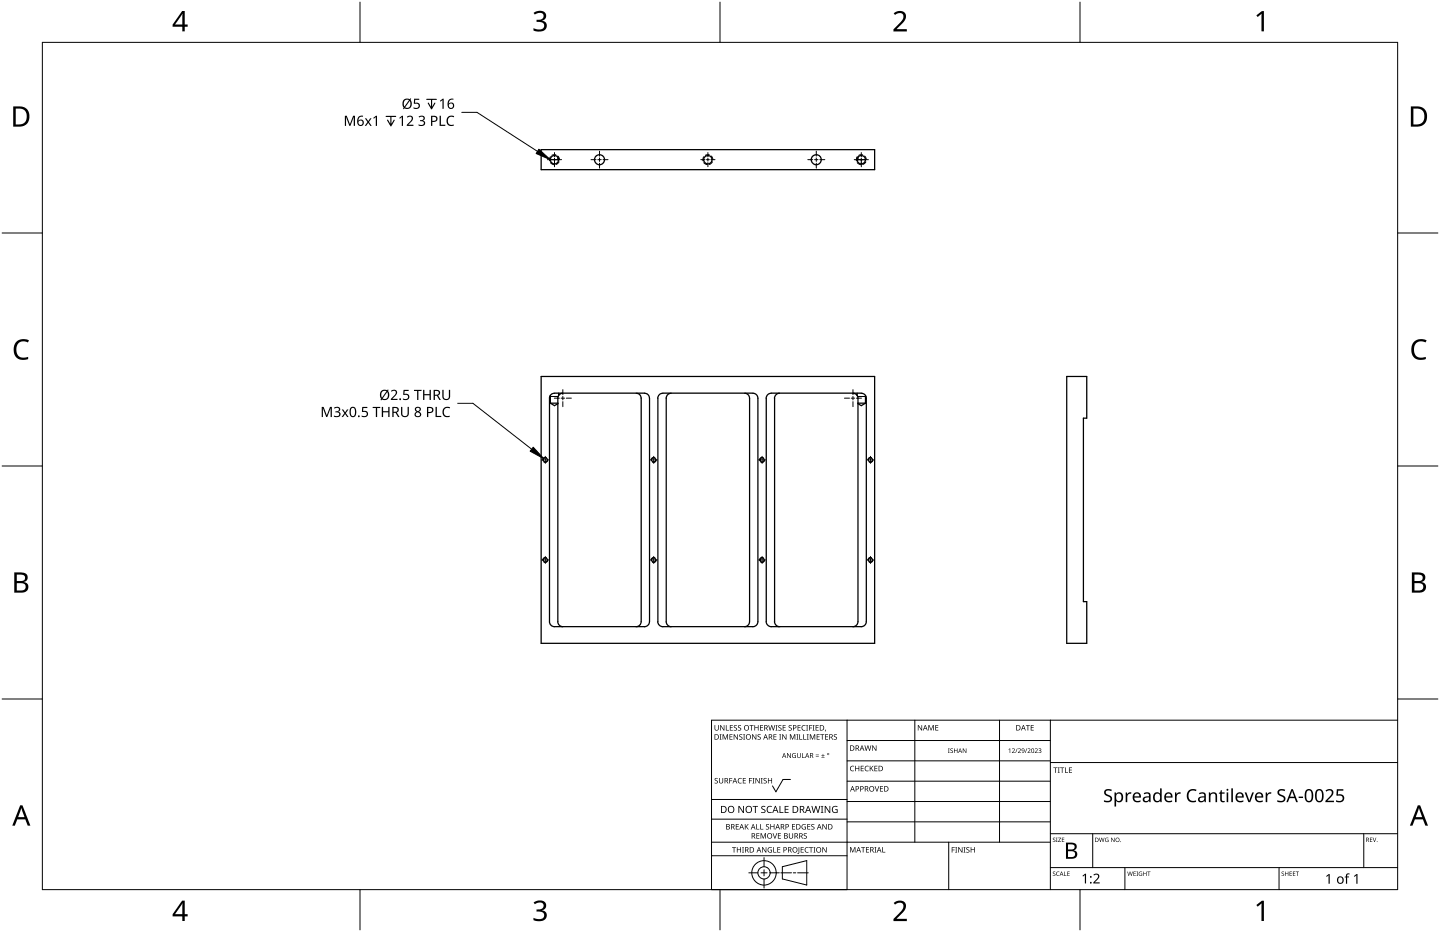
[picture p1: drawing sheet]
<svg xmlns="http://www.w3.org/2000/svg" width="432mm" height="279mm" viewBox="0 0 432 279" stroke-linecap="round" stroke-linejoin="round" font-family="sans-serif">
<g fill="none" stroke="#000" stroke-width=".38">
<path d="M162.3 44.9h100v6h-100zM167.3 47.1v.8M167.5 47.9h-2.5M257 47.9h2.5M257.3 47.1v.8M162.3 112.9h100v80h-100zM165 118.5v2.4M166.2 117.9a1.43 1.43 0 0 0-1.4 1.5v67a1.5 1.5 0 0 0 1.5 1.5h27a1.53 1.53 0 0 0 1.5-1.5l-.1-67a1.4 1.4 0 0 0-1.4-1.5M167.5 118.5l-.2 .9v67a1.5 1.5 0 0 0 1.4 1.5M167.5 117.9v.6M168.7 117.9l-.6 .1-.6 .5M190.8 117.9a1.41 1.41 0 0 1 1.4 1.5"/>
<path d="M192.3 119.4v67M193.3 117.9h-27M197.3 119.4v67M198.8 117.9a1.49 1.49 0 0 0-1.6 1.5M201.3 117.9a1.44 1.44 0 0 0-1.5 1.5v67a1.51 1.51 0 0 0 1.5 1.5M223.3 117.9a1.42 1.42 0 0 1 1.4 1.5l.1 67a1.52 1.52 0 0 1-1.5 1.5M225.8 117.9a1.41 1.41 0 0 1 1.4 1.5M225.8 117.9h-27M227.3 119.4v67M231.3 117.9a1.44 1.44 0 0 0-1.5 1.5l-.1 67a1.56 1.56 0 0 0 1.6 1.5h27a1.48 1.48 0 0 0 1.5-1.5v-67a1.47 1.47 0 0 0-1.6-1.5M233.8 117.9a1.48 1.48 0 0 0-1.6 1.5l.1 67a1.49 1.49 0 0 0 1.5 1.5M255.7 117.9l1.1 .4 .5 1.1v67a1.52 1.52 0 0 1-1.6 1.5"/>
<path d="M257 117.9v.6M258.3 117.9h-27M259.5 118.5v2.4M319.9 112.9h6v12.5h-1v55h1v12.5h-6zM165 120.9l1.3 .7 1-.6M165 120.9h2.3M257.3 120.9h2.2M259.5 120.9l-1.2 .7-1-.6M192.2 186.4a1.45 1.45 0 0 1-1.4 1.5M197.2 186.4a1.58 1.58 0 0 0 1.6 1.5M227.2 186.4a1.47 1.47 0 0 1-1.4 1.5h-27"/>
<circle cx="166.3" cy="47.9" r="1.25"/>
<circle cx="179.8" cy="47.9" r="1.5"/>
<circle cx="212.3" cy="47.9" r="1.26"/>
<circle cx="244.8" cy="47.9" r="1.51"/>
<circle cx="258.3" cy="47.9" r="1.25"/>
<circle cx="163.5" cy="137.9" r=".64"/>
<circle cx="196" cy="137.9" r=".64"/>
<circle cx="228.5" cy="137.9" r=".63"/>
<circle cx="261" cy="137.9" r=".63"/>
<circle cx="163.5" cy="167.9" r=".64"/>
<circle cx="196" cy="167.9" r=".64"/>
<circle cx="228.5" cy="167.9" r=".63"/>
<circle cx="261" cy="167.9" r=".63"/>
</g>
<path d="M166.3 47.9v1.2M258.3 47.9v1.2" fill="none" stroke="#000" stroke-width=".3"/>
<g fill="none" stroke="#000" stroke-width=".3">
<path d="M165.1 47l-.3 1.2M165.1 48.8l1 .6M166.7 46.4l-1.2 .2M167.3 46.8l.5 1.1M167.6 48.5l-.9 .8M211 47l-.2 1.2M211 48.8l1.1 .6M212.7 46.4l-1.2 .2M213.3 46.8l.4 1.1M213.6 48.5l-.9 .8M257 47l-.2 1.2M257 48.8l1.1 .6"/>
<path d="M258.7 46.4l-1.2 .2M259.2 46.8l.4 .5 .2 .6M259.6 48.5l-.9 .8M163.9 137.2h-.7l-.4 .7M164.3 137.9l-.5 .7-.7-.1M196.4 137.2h-.7l-.5 .7M196.8 137.9l-.5 .7-.7-.1M228.9 137.2h-.7l-.4 .7M229.2 137.9l-.4 .7-.7-.1M261.4 137.2h-.7l-.4 .7M261.7 137.9l-.4 .7-.7-.1M163.9 167.2l-.4-.1a.72 .72 0 0 0-.7 .8"/>
<path d="M164.3 167.9l-.5 .7-.7-.1M196.4 167.2h-.7l-.5 .7M196.8 167.9l-.5 .7-.7-.1M228.9 167.2l-.4-.1a.75 .75 0 0 0-.7 .8M229.2 167.9l-.4 .7-.7-.1M261.4 167.2h-.7l-.4 .7M261.7 167.9a.75 .75 0 0 1-1.1 .6"/>
</g>
<path d="M164.9 118.9h2.5M167.4 118.9h.1M257.2 118.9h2.5M257.2 118.9h.1" fill="none" stroke="#000" stroke-width=".3"/>
<path d="M12.7 12.7h406.4v254h-406.4z" fill="none" stroke="#000" stroke-width=".3"/>
<path d="M107.9 .6v12.1M215.9 .6v12.1M323.8 .6v12.1M.6 69.9h12.1M419.1 69.9h12.1M.6 139.7h12.1M419.1 139.7h12.1M.6 209.6h12.1M419.1 209.6h12.1M107.9 266.7v12.1M215.9 266.7v12.1M323.8 266.7v12.1" fill="none" stroke="#000" stroke-width=".3"/>
<g fill="#000">
<path d="M160 3.9a2.36 2.36 0 0 1 3.7 .5 1.49 1.49 0 0 1-1.2 1.8 1.62 1.62 0 0 1 1.5 1.8 1.62 1.62 0 0 1-1.8 1.4l-2.2-.3v-.7a2.16 2.16 0 0 0 3.2-.5 1.23 1.23 0 0 0-1.7-1.3h-.6v-.7a1.55 1.55 0 0 0 2.1-1.1 1.51 1.51 0 0 0-2.6-.4zM268 4a2.07 2.07 0 0 1 2.1-.8 2.07 2.07 0 0 1 1.6 1.7 4 4 0 0 1-1.6 2.6l-1.2 1.2h3v.7h-4v-.6l1.6-1.6a2.6 2.6 0 0 0 1.2-2.9 1.64 1.64 0 0 0-2.3 .2zM376.7 4.6l1.7-1.3h.6v6.1h-.7v-5.3l-1.2 1zM4.9 102.5a3.4 3.4 0 0 1 3.8-.5l-.3 .7a2.3 2.3 0 0 0-2.7 .1 2.3 2.3 0 0 0-.8 2.5 2.15 2.15 0 0 0 3.2 1.8l.4-.1v.7a3 3 0 0 1-3.5-.4 3 3 0 0 1-.8-3.4zM424 102.5a3.4 3.4 0 0 1 3.8-.5l-.3 .7-1.6-.4a2.55 2.55 0 0 0-1.9 2.4 2.55 2.55 0 0 0 1.6 2.5l2-.2v.7a3 3 0 0 1-3.5-.4 3 3 0 0 1-.8-3.4zM160 270.6a2.36 2.36 0 0 1 3.7 .5 1.49 1.49 0 0 1-1.2 1.8 1.62 1.62 0 0 1 1.5 1.8 1.62 1.62 0 0 1-1.8 1.4l-2.2-.3v-.7a2.16 2.16 0 0 0 3.2-.5 1.23 1.23 0 0 0-1.7-1.3h-.6v-.7a1.55 1.55 0 0 0 2.1-1.1 1.51 1.51 0 0 0-2.6-.4zM268 270.7a2.07 2.07 0 0 1 2.1-.8 2.07 2.07 0 0 1 1.6 1.7 4 4 0 0 1-1.6 2.6l-1.2 1.2h3v.7h-4v-.6l1.6-1.6a2.6 2.6 0 0 0 1.2-2.9 1.64 1.64 0 0 0-2.3 .2zM376.7 271.3l1.7-1.3h.6v6.1h-.7v-5.3l-1.2 1z"/>
<path d="M54.6 3.3h.8v4.1h.9v.6h-.9v1.4h-.7v-1.4h-2.9v-.6zM54.7 4.1l-2.2 3.3h2.2z"/>
<path d="M4 31.9h1.8a3 3 0 0 1 3 3.1 3 3 0 0 1-3.1 3h-1.7zM4.7 32.6v4.7h.9a2.43 2.43 0 0 0 2.4-1.9 2.43 2.43 0 0 0-1.5-2.8z"/>
<path d="M423.1 31.9h1.8a3 3 0 0 1 3 3.1 3 3 0 0 1-3.1 3h-1.7zM423.8 32.6v4.7h.9a2.43 2.43 0 0 0 2.4-1.9 2.43 2.43 0 0 0-1.5-2.8z"/>
<path d="M4.3 171.6h1.7a1.71 1.71 0 0 1 2.3 1.8 1.39 1.39 0 0 1-1.1 1.1 1.64 1.64 0 0 1 1.3 2 1.64 1.64 0 0 1-2.1 1.2h-2.1zM5 174.8v2.2h1.3a1.15 1.15 0 0 0 1.4-1.1 1.15 1.15 0 0 0-1.5-1.1zM5 172.3v1.9h1.2a1.04 1.04 0 0 0 1.3-1.1 1.04 1.04 0 0 0-1.5-.8z"/>
<path d="M423.4 171.6h1.7a1.71 1.71 0 0 1 2.3 1.8 1.39 1.39 0 0 1-1.1 1.1 1.64 1.64 0 0 1 1.3 2 1.64 1.64 0 0 1-2.1 1.2h-2.1zM424.1 174.8v2.2h1.3a1.15 1.15 0 0 0 1.4-1.1 1.15 1.15 0 0 0-1.5-1.1zM424.1 172.3v1.9h1.2a1.04 1.04 0 0 0 1.3-1.1 1.04 1.04 0 0 0-1.5-.8z"/>
<path d="M6 241.4h.7l2.4 6.1h-.8l-.7-1.9h-2.4l-.7 1.9h-.8zM6.4 242.2l-1 2.8h2z"/>
<path d="M425.1 241.4h.7l2.4 6.1h-.8l-.7-1.9h-2.4l-.7 1.9h-.8zM425.5 242.2l-1 2.8h2z"/>
<path d="M54.6 270h.8v4.1h.9v.6h-.9v1.4h-.7v-1.4h-2.9v-.6zM54.7 270.8l-2.2 3.3h2.2z"/>
</g>
<g fill="none" stroke="#000" stroke-width=".3">
<path d="M254 215.9v50.8h-40.6v-50.8h205.7M274.3 215.9v36.6M299.7 215.9v36.6M315 215.9v50.8M213.4 239.7h40.6M237 233.7h-2.2l-2.1 3.7-1.1-1.8M254 222h61M254 228.1h61M254 234.2h61M315 228.6h104.1M213.4 256.5h40.6M213.4 252.5h101.6"/>
<path d="M213.4 245.6h40.6M229.1 257.1v2.7M234.6 259.8l7.3-1.8v7.3l-7.3-1.8zM254 240.3h61M254 246.4h61M284.5 252.5v14.2M315 249.9h104.1M327.7 249.9v10.2M408.9 249.9v10.2M224.5 261.7h2.8M228.2 261.7h1.8M229.1 260.7v1.9"/>
<path d="M229.1 263.5v2.7M230.9 261.7h2.8M234.1 261.7h3.2M237.9 261.7h.7M239.2 261.7h3.2M315 260.1h104.1M337.3 260.1v6.6M383.5 260.1v6.6"/>
<circle cx="229.1" cy="261.7" r="3.7"/>
<circle cx="229.1" cy="261.7" r="1.83"/>
</g>
<g fill="#000">
<path d="M214.3 217.4h.2v1a.42 .42 0 0 0 .4 .5 .42 .42 0 0 0 .4-.5v-1h.2v1a.62 .62 0 0 1-.6 .6 .62 .62 0 0 1-.6-.6zM215.9 217.4h.3l.8 1.3v-1.3h.2v1.6h-.2l-.9-1.3v1.3h-.2zM217.7 217.4h.2v1.4h.7v.2h-.9zM218.9 217.4h.9v.2h-.7v.5h.6v.1h-.6v.6h.7v.2h-.9zM220.1 217.5l.6-.1 .3 .1-.1 .1a.38 .38 0 0 0-.5-.1 .38 .38 0 0 0-.1 .5 .38 .38 0 0 0 .4 .2 .51 .51 0 0 1 .1 .8 .51 .51 0 0 1-.8-.2h.1a.41 .41 0 0 0 .6 .1 .41 .41 0 0 0 .1-.6 .41 .41 0 0 0-.5-.1zM221.4 217.5l.5-.1 .3 .1v.1a.38 .38 0 0 0-.5-.1 .38 .38 0 0 0-.2 .5 .38 .38 0 0 0 .5 .2 .51 .51 0 0 1 .1 .8 .51 .51 0 0 1-.8-.2h.1a.41 .41 0 0 0 .5 .1 .41 .41 0 0 0 .1-.6 .41 .41 0 0 0-.5-.1zM224.8 217.4h1.2v.2h-.5v1.4h-.2v-1.4h-.5zM226.2 217.4h.2v.7h.9v-.7h.2v1.6h-.2v-.7h-.9v.7h-.2zM227.9 217.4h.9v.2h-.7v.5h.7v.1h-.7v.6h.7v.2h-.9zM230.4 217.4h.2l.3 1.4 .4-1.4h.2l.4 1.4 .3-1.4h.2l-.4 1.6h-.2l-.4-1.4-.4 1.4h-.2zM232.6 217.4h.5l-.2 .2v1.2l.2 .2h-.5l.1-.2v-1.2zM233.4 217.5l.6-.1 .3 .1v.1a.38 .38 0 0 0-.5-.1 .38 .38 0 0 0-.2 .5 .38 .38 0 0 0 .5 .2 .51 .51 0 0 1 .1 .8 .51 .51 0 0 1-.9-.2h.2a.41 .41 0 0 0 .5 .1 .41 .41 0 0 0 .1-.6 .41 .41 0 0 0-.5-.1z"/>
<path d="M234.7 217.4h.9v.2h-.7v.5h.7v.1h-.7v.6h.7v.2h-.9zM236.5 217.5l.6-.1 .3 .1v.1a.38 .38 0 0 0-.5-.1 .38 .38 0 0 0-.2 .5 .38 .38 0 0 0 .5 .2 .51 .51 0 0 1 .1 .8 .51 .51 0 0 1-.9-.2h.2a.41 .41 0 0 0 .5 .1 .41 .41 0 0 0 .1-.6 .41 .41 0 0 0-.5-.1zM239.2 217.4h.9v.2h-.7v.5h.6v.1h-.6v.6h.7v.2h-.9zM240.5 217.6l.6-.2 .5 .1-.1 .1a.65 .65 0 0 0-1 .6 .65 .65 0 0 0 1 .6 .77 .77 0 0 1-1.1-.1 .77 .77 0 0 1 .1-1.1zM241.7 217.4h.6l-.2 .2v1.2l.2 .2h-.6l.2-.2v-1.2zM242.6 217.4h.9v.2h-.7v.5h.7v.2h-.7v.7h-.2zM243.7 217.4h.6l-.2 .2v1.2l.2 .2h-.6l.2-.2v-1.2zM244.6 217.4h.9v.2h-.7v.5h.6v.1h-.6v.6h.7v.2h-.9zM247.5 218.7l.2 .1-.3 .5zM275.2 217.4h.3l.8 1.3v-1.3h.2v1.6h-.2l-.9-1.4v1.4h-.2zM278.4 217.4h.3l.5 1.3 .5-1.3h.3v1.6h-.2v-1.4l-.7 1.4-.5-1.4v1.4h-.2zM280.5 217.4h.9v.1h-.7v.6h.6v.1h-.6v.6h.7v.2h-.9z"/>
<path d="M307.6 217.4h1.2v.1h-.5v1.5h-.2v-1.5h-.5zM309.1 217.4h.9v.1h-.7v.6h.6v.1h-.6v.6h.7v.2h-.9zM214.4 233.4l.5-.2 .3 .1v.2a.38 .38 0 0 0-.5-.2 .38 .38 0 0 0-.2 .5 .38 .38 0 0 0 .5 .2l.3 .3-.2 .5-.6 .1-.2-.1 .1-.2a.41 .41 0 0 0 .5 .1 .41 .41 0 0 0 .1-.5 .41 .41 0 0 0-.5-.2zM215.8 220.1h.6l-.2 .2v1.3l.2 .1h-.6l.2-.1v-1.3zM215.6 233.2h.2v1.1a.42 .42 0 0 0 .4 .4 .42 .42 0 0 0 .4-.4v-1.1h.2v1.1a.62 .62 0 0 1-.6 .6 .62 .62 0 0 1-.6-.6zM216.7 220.1h.3l.5 1.3 .5-1.3h.3v1.6h-.2v-1.4l-.7 1.4-.5-1.4v1.4h-.2zM218.7 233.2h.9v.2h-.7v.6h.6v.2h-.6v.7h-.2zM218.7 220.1h1v.2h-.7v.5h.6v.2h-.6v.6h.7v.1h-1zM220 220.1h.2l.9 1.4v-1.4h.2v1.6h-.2l-.9-1.3v1.3h-.2zM221.4 233.4l.6-.2 .5 .1-.1 .2a.66 .66 0 0 0-1 .6 .66 .66 0 0 0 1 .5 .77 .77 0 0 1-1.1-.1 .77 .77 0 0 1 .1-1.1zM221.7 220.3l.6-.2 .3 .1-.1 .2a.38 .38 0 0 0-.5-.2 .38 .38 0 0 0-.1 .5 .38 .38 0 0 0 .5 .2l.2 .3-.1 .4-.7 .1h-.2l.1-.2a.41 .41 0 0 0 .6 .1 .41 .41 0 0 0 .1-.5 .41 .41 0 0 0-.5-.2zM222.8 220.1h.6l-.2 .2v1.3l.2 .1h-.6l.2-.1v-1.3z"/>
<path d="M222.7 233.2h.9v.2h-.7v.5h.7v.2h-.7v.6h.7v.2h-.9zM224.6 233.2h.9v.2h-.7v.6h.7v.2h-.7v.7h-.2zM225.6 233.2h.6l-.2 .2v1.3l.2 .2h-.6l.2-.2v-1.3zM225.5 220.1h.3l.8 1.4v-1.4h.2v1.6h-.2l-.9-1.3v1.3h-.2zM226.5 233.2h.3l.8 1.4v-1.4h.2v1.7h-.2l-.9-1.4v1.4h-.2zM227.2 220.3l.6-.2 .3 .1v.2a.38 .38 0 0 0-.5-.2 .38 .38 0 0 0-.2 .5 .38 .38 0 0 0 .5 .2l.2 .3-.1 .4-.7 .1h-.2l.1-.2a.41 .41 0 0 0 .6 .1 .41 .41 0 0 0 .1-.5 .41 .41 0 0 0-.5-.2zM228.1 233.2h.6l-.2 .2v1.3l.2 .2h-.6l.2-.2v-1.3zM229 233.4l.6-.2 .3 .1-.1 .2a.38 .38 0 0 0-.5-.2 .38 .38 0 0 0-.1 .5 .38 .38 0 0 0 .5 .2l.2 .3-.1 .5-.7 .1-.2-.1 .1-.2a.41 .41 0 0 0 .6 .1 .41 .41 0 0 0 .1-.5 .41 .41 0 0 0-.5-.2zM230.3 233.2h.2v.7h.8v-.7h.2v1.7h-.2v-.8h-.8v.8h-.2zM231.9 220.1h.9v.2h-.7v.5h.7v.2h-.7v.6h.7v.1h-.9zM233.7 220.1h.5l-.2 .2v1.3l.2 .1h-.5l.1-.1v-1.3zM234.6 220.1h.2l.9 1.4-.1-1.4h.2v1.6h-.2l-.9-1.3v1.3h-.1z"/>
<path d="M236 225.8h.2l.8 1.2v-1.2h.2v1.4h-.3l-.7-1.2v1.2h-.2zM236.9 220.1h.3l.5 1.3 .5-1.3h.3v1.6h-.2v-1.4l-.7 1.4-.6-1.4 .1 1.4h-.2zM237.7 226l.5-.2h.5l-.2 .2a.6 .6 0 0 0-.8 .5 .6 .6 0 0 0 .8 .6v-.5l-.3-.1h.5v.7a.8 .8 0 0 1-1.1-.2 .8 .8 0 0 1 .1-1zM238.8 220.1h.6l-.2 .2v1.3l.2 .1h-.6l.2-.1v-1.3zM239.7 220.1h.2v1.5h.7v.1h-.9zM239 225.8h.2v.9a.38 .38 0 0 0 .4 .4 .38 .38 0 0 0 .4-.4v-.9h.1v.9a.56 .56 0 0 1-.5 .5 .56 .56 0 0 1-.6-.5zM240.5 225.8h.2v1.3h.6v.1h-.8zM240.9 220.1h.2v1.5h.7v.1h-.9zM241.9 220.1h.6l-.2 .2v1.3l.2 .1h-.6l.2-.1v-1.3zM242.8 220.1h.3l.5 1.3 .6-1.3h.3v1.6h-.3l.1-1.4-.8 1.4-.5-1.4v1.4h-.2zM244.6 226.6l1 .2zM244.6 226.2l1 .2z"/>
<path d="M244.9 220.1h.9v.2h-.7v.5h.7v.2h-.7v.6h.7v.1h-.9zM246.3 227.1l1 .1zM246 220.1h1.2v.2h-.5v1.4h-.2v-1.4h-.5zM246.7 226l.2 .4h.4l-.4 .2v.4l-.2-.4h-.4l.4-.2zM247.4 220.1h.9v.2h-.7v.5h.7v.2h-.7v.6h.7v.1h-.9zM250.1 220.3l.5-.2 .4 .1-.1 .2a.38 .38 0 0 0-.5-.2 .38 .38 0 0 0-.2 .5 .38 .38 0 0 0 .5 .2l.3 .3-.1 .4-.7 .1h-.2l.1-.2a.41 .41 0 0 0 .5 .1 .41 .41 0 0 0 .2-.5 .41 .41 0 0 0-.6-.2zM255.1 229.8l.6-.2 .4 .1-.1 .1a.66 .66 0 0 0-.9 .6 .66 .66 0 0 0 1 .6 .77 .77 0 0 1-1.1-.1 .77 .77 0 0 1 .1-1.1zM256.4 229.6h.2v.7h.9v-.7h.2v1.6h-.2v-.8h-.9v.8h-.2zM258.1 229.6h.9v.2h-.7v.5h.7v.1h-.7v.6h.7v.2h-.9zM259.5 229.8l.6-.2 .4 .1-.1 .1a.66 .66 0 0 0-.9 .6 .66 .66 0 0 0 .9 .6 .77 .77 0 0 1-1.1-.1 .77 .77 0 0 1 .2-1.1zM259.2 223.5h.2l.4 1.3 .3-1.3h.3l.3 1.3 .4-1.3h.2l-.5 1.6h-.2l-.4-1.4-.3 1.4h-.2zM260.8 229.6h.2v.8l.7-.8h.3l-.7 .7 .7 .9h-.3l-.5-.8-.2 .8h-.2z"/>
<path d="M262.3 235.7h.2l.5 1.4 .4-1.4h.2l-.5 1.6h-.2zM261.5 223.5h.3l.8 1.3v-1.3h.2v1.6h-.2l-.9-1.4v1.4h-.2zM262.2 229.6h.9v.2h-.7v.5h.7v.1h-.7v.6h.7v.2h-.9zM263.9 235.7h.9v.2h-.7v.5h.6v.1h-.6v.6h.7v.2h-.9zM284.3 224.4h.5l-.2 1.2 .2 .1h-.5l.1-.1zM285 224.5l.5-.2 .2 .3a.33 .33 0 0 0-.4-.1 .33 .33 0 0 0-.1 .4 .33 .33 0 0 0 .4 .2l.2 .2-.1 .3-.6 .1-.2-.2a.33 .33 0 0 0 .5 .2 .33 .33 0 0 0 .1-.5l-.5-.3zM286.1 224.4h.1v.5h.7v-.5h.2v1.3h-.2v-.6h-.7v.6h-.1zM288.7 224.4h.2l.7 1.1v-1.1h.2v1.3h-.2l-.7-1.1v1.1h-.2zM302.4 224.7l.5-.3v1.3h-.1v-1.2zM303.4 224.5a.49 .49 0 0 1 .8 .1 .49 .49 0 0 1-.3 .7l-.3 .3 .7 .1h-.9l.4-.5a.37 .37 0 0 0 .4-.5 .37 .37 0 0 0-.7-.1zM305 224.4h.1l-.7 1.3zM305.2 224.5a.49 .49 0 0 1 .8 .1 .49 .49 0 0 1-.3 .7l-.3 .3 .7 .1h-.9l.4-.5a.37 .37 0 0 0 .4-.5 .37 .37 0 0 0-.7-.1z"/>
<path d="M307.8 224.4h.2l-.7 1.3zM308.1 224.5a.49 .49 0 0 1 .8 .1 .49 .49 0 0 1-.3 .7l-.3 .3 .7 .1h-.9l.4-.5a.37 .37 0 0 0 .3-.5 .37 .37 0 0 0-.6-.1zM310.3 224.5a.49 .49 0 0 1 .8 .1 .49 .49 0 0 1-.3 .7l-.3 .3 .7 .1h-.9l.4-.5a.37 .37 0 0 0 .3-.5 .37 .37 0 0 0-.6-.1zM311.4 224.5a.42 .42 0 0 1 .7-.2 .42 .42 0 0 1-.1 .7 .44 .44 0 0 1 .1 .8 .44 .44 0 0 1-.7-.3 .35 .35 0 0 0 .5 .2 .35 .35 0 0 0 .1-.6l-.4-.1a.3 .3 0 0 0 .4-.2 .3 .3 0 0 0-.1-.4 .3 .3 0 0 0-.4 .2zM315.9 230.1h1.2v.1h-.5v1.5h-.2v-1.5h-.5zM317.2 230.1h.6l-.2 .1v1.3l.2 .2h-.6l.2-.2v-1.3zM317.9 230.1h1.2v.1h-.5v1.5h-.2v-1.5h-.5zM319.4 230.1h.2v1.4h.7v.2h-.9zM320.5 230.1h.9v.1h-.7v.6h.7v.1h-.7v.6h.7v.2h-.9zM331.3 237a1.84 1.84 0 0 1 2.1-.2l-.2 .4-.4-.2a.74 .74 0 0 0-1.2 .4 .74 .74 0 0 0 .8 .9l.9 .5 .2 .6a1.59 1.59 0 0 1-2.5 .9v-.4l.6 .1a.84 .84 0 0 0 1 .1 .84 .84 0 0 0 .3-.9l-.6-.5a1.18 1.18 0 0 1-1-1.7zM337.5 237.6h.4l.1 .5 .5-.5 .8-.1-.1 .5h-.7l-.4 .4-.1 2.1h-.5zM352.3 237.6h.4l.1 .5 .5-.5 .7-.1v.5h-.7l-.4 .4-.1 2.1h-.5z"/>
<path d="M356.4 237.1a2.17 2.17 0 0 1 2.4-.3l-.2 .4a1.55 1.55 0 0 0-2 .3 1.55 1.55 0 0 0 0 2 1.51 1.51 0 0 0 2.1 .4v.5a2.03 2.03 0 0 1-2.6-.7 2.03 2.03 0 0 1 .3-2.6zM379.5 237.6h.4l.1 .5 .5-.5 .7-.1v.5h-.7l-.4 .4-.1 2.1h-.5zM383.2 237a1.84 1.84 0 0 1 2.2-.2l-.2 .4-.5-.2a.74 .74 0 0 0-1.1 .4 .74 .74 0 0 0 .8 .9l.8 .5 .3 .6a1.59 1.59 0 0 1-2.5 .9v-.4l.5 .1a.84 .84 0 0 0 1.1 .1 .84 .84 0 0 0 .3-.9l-.7-.5a1.18 1.18 0 0 1-1-1.7zM389.4 238.8h1.3v.4h-1.3zM400.9 236.6h1.9v.4h-1.5l-.1 1.2 .6-.1a1.26 1.26 0 0 1 1.3 1.5 1.26 1.26 0 0 1-1.8 .9l-.7-.2v-.4a1.12 1.12 0 0 0 1.3 .3 1.12 1.12 0 0 0 .7-1.1 1.08 1.08 0 0 0-1.6-.5l-.3-.2zM219.5 254h1.2v.1h-.5v1.5h-.2v-1.5h-.5zM220.6 247.1h.9v.1h-.7v.5h.7v.2h-.7v.6h.7v.2h-.9zM221 254h.2v.6h.8v-.6h.2v1.6h-.2v-.8h-.8v.8h-.2zM221.4 241.6h.3l1.2 1.8-.1-1.8h.3v2.1h-.3l-1.1-1.7v1.7h-.3zM222.5 254h.6l-.2 .1v1.3l.2 .2h-.6l.2-.2v-1.3zM223.3 247.1h.2v.8l.8-.8h.2l-.6 .7 .6 .9h-.2l-.6-.8-.2 .8h-.2zM225.7 241.6h1.6v.2h-.7v1.9h-.2v-1.9h-.7z"/>
<path d="M226.8 247.1h.2v1.4h.7v.2h-.9zM226.8 249.8h.9v.2h-.7v.5h.7v.1h-.7v.6h.7v.2h-.9zM228 247.1h.2v1.4h.7v.2h-.9zM228.1 249.8h.3l.5 1.3 .5-1.3h.3v1.6h-.2v-1.4l-.7 1.4-.5-1.4v1.4h-.2zM228.4 241.8l.4-.2 .7 .1-.2 .2a.44 .44 0 0 0-.8 .1 .44 .44 0 0 0 .6 .6h.1a.66 .66 0 0 1 .3 1 .66 .66 0 0 1-1 .1l-.3-.1v-.2l.3 .1a.47 .47 0 0 0 .8-.3 .47 .47 0 0 0-.6-.5l-.4-.4zM228.5 254h.3l.8 1.3v-1.3h.2v1.6h-.2l-.9-1.4v1.4h-.2zM229.7 247.2l.6-.2 .3 .1v.2a.38 .38 0 0 0-.5-.1 .38 .38 0 0 0-.2 .4 .38 .38 0 0 0 .5 .2l.3 .3-.2 .5-.7 .1-.2-.1 .2-.1a.41 .41 0 0 0 .5 0 .41 .41 0 0 0 .1-.5 .41 .41 0 0 0-.5-.2zM230.2 241.9l.5-.3 .8 .1-.1 .2-.5-.1a.86 .86 0 0 0-.7 1.1 .86 .86 0 0 0 1.2 .5v.3a1.1 1.1 0 0 1-1.4-.4 1.1 1.1 0 0 1 .2-1.4zM230.4 254.2l.7-.3 .4 .1-.1 .2a.67 .67 0 0 0-1 .5 .67 .67 0 0 0 .9 .7v-.5h-.4v-.2h.6v.8a.88 .88 0 0 1-1.2-.2 .88 .88 0 0 1 .1-1.1zM231.7 249.8h.2l.5 1.4 .4-1.4h.2l-.5 1.6h-.2zM231.9 254h.2v1.4h.7v.2h-.9zM231 247.1h.2v.6h.8v-.6h.2v1.6h-.2v-.8h-.8v.8h-.2z"/>
<path d="M233.7 241.6h.3v1.9h.9v.2h-1.2zM233.1 254h.9v.1h-.7v.5h.6v.2h-.6v.6h.7v.2h-.9zM233.3 249.8h.9v.2h-.7v.5h.6v.1h-.6v.6h.7v.2h-.9zM235.3 241.6h1.2v.2h-1v.7h.9v.2h-.9v.8h1v.2h-1.2zM236.6 249.8h.2v1a.42 .42 0 0 0 .4 .4 .42 .42 0 0 0 .4-.4v-1h.2v1a.62 .62 0 0 1-.6 .6 .62 .62 0 0 1-.6-.6zM237.5 247.1h.9v.1h-.7v.5h.7v.2h-.7v.6h.7v.2h-.9zM239.5 254h.2v1.7l-.5 .3-.1-.2 .4-.2zM240.1 254h.9v.1h-.7v.5h.7v.2h-.7v.6h.7v.2h-.9zM240.6 247.3l.7-.3 .4 .1-.1 .2a.67 .67 0 0 0-1 .5 .67 .67 0 0 0 .9 .7v-.5h-.4v-.2h.6v.8a.88 .88 0 0 1-1.2-.2 .88 .88 0 0 1 .1-1.1zM241.1 249.9l.5-.1h.3v.2a.38 .38 0 0 0-.5-.1 .38 .38 0 0 0-.2 .5 .38 .38 0 0 0 .5 .2 .53 .53 0 0 1 .2 .8 .53 .53 0 0 1-.9 0l.1-.2a.41 .41 0 0 0 .5 .1 .41 .41 0 0 0 .1-.6 .41 .41 0 0 0-.5-.1zM241.5 254.2l.6-.3 .4 .1-.1 .2a.65 .65 0 0 0-.9 .6 .65 .65 0 0 0 .9 .6 .77 .77 0 0 1-1.1-.1 .77 .77 0 0 1 .2-1.1zM242.1 247.1h.9v.1h-.7v.5h.6v.2h-.6v.6h.7v.2h-.9z"/>
<path d="M242.6 254h1.2v.1h-.5v1.5h-.2v-1.5h-.5zM243.3 247.2l.6-.2 .3 .1-.1 .2a.38 .38 0 0 0-.5-.1 .38 .38 0 0 0-.1 .4 .38 .38 0 0 0 .5 .2l.2 .3-.1 .5-.7 .1-.2-.1 .1-.1a.41 .41 0 0 0 .6 0 .41 .41 0 0 0 .1-.5 .41 .41 0 0 0-.5-.2zM243.9 254h.6l-.2 .1v1.3l.2 .2h-.6l.2-.2v-1.3zM243.3 241.6h.3l.4 1.8 .5-1.8h.3l.5 1.8 .4-1.8h.3l-.6 2.1h-.3l-.5-1.8-.5 1.8h-.2zM246.1 241.6h.8l-.3 .2v1.7l.3 .2h-.8l.3-.2v-1.7zM246.6 254h.2l.9 1.3v-1.3h.2v1.6h-.3l-.8-1.4v1.4h-.2zM246.6 247.1h.2l.9 1.3v-1.3h.2v1.6h-.2l-.9-1.4v1.4h-.2zM247.3 241.6h.3l1.1 1.8v-1.8h.3v2.1h-.3l-1.2-1.7v1.7h-.2zM249.7 241.9l1-.3 .5 .1-.1 .2a.87 .87 0 0 0-1.4 .7 .87 .87 0 0 0 1.2 .9v-.7h-.4v-.2h.7v1a1.15 1.15 0 0 1-1.5-.2 1.15 1.15 0 0 1 0-1.5zM254.9 253.9h.3l.5 1.4 .5-1.4h.3v1.7h-.2v-1.5l-.7 1.5-.5-1.5v1.5h-.2zM258.2 253.9h1.2v.2h-.5v1.5h-.2v-1.5h-.5zM259.7 253.9h.9v.2h-.7v.5h.6v.2h-.6v.6h.7v.2h-.9z"/>
<path d="M262.2 253.9h.6l-.2 .2v1.3l.2 .2h-.6l.2-.2v-1.3zM264.6 253.9h.2v1.5h.7v.2h-.9zM285.4 254h.9v.1h-.7v.6h.6v.2h-.6v.7h-.2zM286.4 254h.6l-.2 .1v1.3l.2 .2h-.6l.2-.2v-1.3zM287.3 254h.3l.8 1.3v-1.3h.2v1.6h-.2l-.9-1.4v1.4h-.2zM288.9 254h.6l-.2 .1v1.3l.2 .2h-.6l.2-.2v-1.3zM289.8 254.1l.6-.2 .3 .1-.1 .2a.38 .38 0 0 0-.5-.1 .38 .38 0 0 0-.1 .5 .38 .38 0 0 0 .5 .1l.2 .3-.1 .5-.7 .1-.2-.1 .1-.1a.41 .41 0 0 0 .6 0 .41 .41 0 0 0 .1-.5 .41 .41 0 0 0-.5-.2zM291.1 254h.2v.6h.8v-.6h.2v1.6h-.2v-.8h-.8v.8h-.2zM315.8 251.2l.4-.1 .2 .2a.32 .32 0 0 0-.4-.1 .32 .32 0 0 0-.1 .5 .32 .32 0 0 0 .4 .1 .41 .41 0 0 1 0 .6 .41 .41 0 0 1-.6-.2 .31 .31 0 0 0 .5 .2 .31 .31 0 0 0 0-.5l-.5-.3zM316.7 251.1h.4l-.1 .2 .1 1.1h-.4l.1-.1zM317.3 251.1h.9l-.7 1.2 .7 .1h-.9l.7-1.1zM318.4 251.1h.7l-.5 .2v.4h.5l-.5 .1v.5l.5 .1h-.7z"/>
<path d="M329.6 251.1h.1l.3 1.1 .3-1.1h.2l.3 1.1 .2-1.1h.2l-.3 1.3h-.2l-.3-1.1-.3 1.1h-.2zM331.5 251.3l.9-.1-.2 .1a.53 .53 0 0 0-.7 .5 .53 .53 0 0 0 .7 .5v-.4l-.2-.2h.4v.7a.71 .71 0 0 1-.9-.2 .71 .71 0 0 1 0-.9zM333.2 251.1l.9 1.1v-1.1h.1v1.3l-.9-1.1-.1 1.1zM362.5 237.6h.4v.4a1.11 1.11 0 0 1 1.3-.4 1.11 1.11 0 0 1 .8 1v1.9h-.5v-1.9a.78 .78 0 0 0-1-.7 .78 .78 0 0 0-.5 1.1v1.5h-.5zM366.1 236.9h.3v.7h.8v.3h-.8v1.9l.2 .3h.6v.4a.85 .85 0 0 1-1.3-.9v-1.7h-.4v-.2l.4-.2zM367.8 237.6h.5v2.9h-.5zM369.2 236.3h.5v4.2h-.5zM373.2 237.6h.5l.9 2.5 .9-2.5h.5l-1.1 2.9h-.6zM397.5 237a1.26 1.26 0 0 1 1.7-.4 1.26 1.26 0 0 1 .4 1.7l-1.6 1.7h2v.5h-2.6v-.4l1.6-1.6a.89 .89 0 0 0 .1-1.4 .89 .89 0 0 0-1.4 .2zM410.8 251.1h.7l-.5 .2v.4h.5l-.5 .1v.5l.5 .1h-.7zM411.6 251.1h.2l.4 1.1 .3-1.1h.2l-.4 1.3zM315.8 261.4l.4-.1 .2 .2a.32 .32 0 0 0-.4-.1 .32 .32 0 0 0-.1 .4 .32 .32 0 0 0 .4 .1 .41 .41 0 0 1 0 .7 .41 .41 0 0 1-.6-.2 .31 .31 0 0 0 .5 .1 .31 .31 0 0 0 0-.5l-.5-.2z"/>
<path d="M316.9 261.4l.4-.1h.4l-.1 .2a.52 .52 0 0 0-.8 .5 .52 .52 0 0 0 .8 .4 .61 .61 0 0 1-.9-.1 .61 .61 0 0 1 .2-.9zM319.1 261.3h.1v1.1l.6 .2h-.7zM320 261.3h.7l-.5 .1v.4h.5l-.5 .2v.4l.5 .2h-.7zM324.6 262.5l1.1-.6v2.9h-.4v-2.5l-.5 .5zM327.9 262.2a1.01 1.01 0 0 1 1.6 0 1.01 1.01 0 0 1-.4 1.6l-.8 .7h1.5v.3h-2v-.3l1.1-1a.69 .69 0 0 0 .3-1.1 .69 .69 0 0 0-1.1 .1zM338 261.3h.2l.3 1.1 .3-1.1h.1l.3 1.1 .3-1.1h.2l-.4 1.3h-.1l-.3-1.1-.4 1.1h-.1zM339.9 261.3h.7l-.6 .1v.4h.6l-.6 .2v.4l.6 .2h-.7zM340.8 261.3h.5l-.2 .1 .2 1.2h-.5l.1-.1zM341.6 261.4l.9-.1-.2 .1a.53 .53 0 0 0-.7 .6 .53 .53 0 0 0 .7 .4v-.4l-.2-.1h.4v.6a.71 .71 0 0 1-.9-.1 .71 .71 0 0 1 0-1zM342.8 261.3h.2v.5h.7v-.5h.1v1.3h-.1v-.6h-.7v.6h-.2zM344 261.3h1l-.4 .1v1.2h-.2v-1.2zM384.3 261.4l.5-.1 .2 .2a.32 .32 0 0 0-.4-.1 .32 .32 0 0 0-.1 .4 .32 .32 0 0 0 .4 .1 .41 .41 0 0 1 0 .7 .41 .41 0 0 1-.6-.2 .31 .31 0 0 0 .4 .1 .31 .31 0 0 0 .1-.5l-.5-.2z"/>
<path d="M385.3 261.3h.2v.5h.7v-.5h.1v1.3h-.1v-.6h-.7v.6h-.2zM386.7 261.3h.7l-.5 .1v.4h.5l-.5 .2v.4l.5 .2h-.7zM387.7 261.3h.7l-.5 .1v.4h.5l-.5 .2v.4l.5 .2h-.7zM388.5 261.3h1l-.4 .1v1.2h-.1v-1.2zM397.6 262.6l1.1-.6v2.9h-.3v-2.5l-.6 .5zM403.8 262l.9-.1-.1 .3-.5-.1-.1 .3v.4h.5v.2h-.5v1.9h-.4v-1.9h-.4l.4-.3zM406 262.6l1.1-.6v2.9h-.4v-2.5l-.5 .5z"/>
<path d="M223 218.2a.81 .81 0 0 1 1.6 0 .81 .81 0 0 1-1.6 0zM223.5 217.7a.62 .62 0 0 0-.1 1 .62 .62 0 0 0 1-.2v-.1a.58 .58 0 0 0-.2-.7 .58 .58 0 0 0-.7 0z"/>
<path d="M229.2 217.4h.4a.47 .47 0 0 1 .6 .3 .47 .47 0 0 1-.3 .6l.4 .7h-.2l-.4-.7h-.3v.7h-.2zM229.4 217.6v.6h.2a.31 .31 0 0 0 .4-.3 .31 .31 0 0 0-.4-.3z"/>
<path d="M237.8 217.4h.7l.3 .4-.1 .4-.7 .2v.6h-.2zM238 217.6v.6a.39 .39 0 0 0 .6-.3 .39 .39 0 0 0-.6-.3z"/>
<path d="M245.8 217.4h.5a.73 .73 0 0 1 .8 .8 .75 .75 0 0 1-.8 .8h-.5zM246 217.6v1.2h.3a.58 .58 0 0 0 .6-.6l-.2-.5z"/>
<path d="M277.4 217.4h.1l.7 1.6h-.2l-.2-.5h-.7l-.2 .5h-.2zM277.4 217.6l-.2 .7h.5z"/>
<path d="M304.7 217.4h.5a.81 .81 0 0 1 .8 .8 .81 .81 0 0 1-.8 .8h-.5zM304.9 217.5v1.3h.2a.64 .64 0 0 0 .7-.6 .64 .64 0 0 0-.6-.7z"/>
<path d="M306.8 217.4h.2l.6 1.6h-.2l-.2-.5h-.7l-.1 .5h-.2zM306.9 217.6l-.3 .7h.5z"/>
<path d="M214.3 220.1h.5a.81 .81 0 0 1 .8 .9 .81 .81 0 0 1-.9 .7h-.4zM214.5 220.3v1.3h.2a.64 .64 0 0 0 .6-.7 .64 .64 0 0 0-.6-.6z"/>
<path d="M217.3 233.2h.4a.47 .47 0 0 1 .6 .4 .47 .47 0 0 1-.3 .5l.4 .8h-.2l-.4-.7h-.3v.7h-.2zM217.5 233.4v.6h.2a.31 .31 0 0 0 .4-.3 .31 .31 0 0 0-.4-.3z"/>
<path d="M220.3 233.2h.2l.6 1.7h-.2l-.2-.5h-.7l-.2 .5h-.2zM220.4 233.4l-.3 .8h.5z"/>
<path d="M223.5 220.9a.85 .85 0 0 1 1.7 0 .85 .85 0 0 1-1.7 0zM224 220.4l-.1 .5a.6 .6 0 0 0 .7 .6 .6 .6 0 0 0 .5-.7 .6 .6 0 0 0-.8-.5z"/>
<path d="M229.5 220.1h.2l.6 1.6h-.2l-.2-.5h-.7l-.1 .5h-.2zM229.6 220.3l-.3 .8h.5z"/>
<path d="M230.5 220.1h.5a.47 .47 0 0 1 .5 .3 .47 .47 0 0 1-.3 .6l.5 .7h-.3l-.4-.6h-.3v.6h-.2zM230.7 220.3v.6h.3a.31 .31 0 0 0 .3-.3 .31 .31 0 0 0-.3-.3z"/>
<path d="M235.1 225.8l.7 1.4-.4-.4h-.5l-.4 .4zM235.1 226l-.2 .6h.5z"/>
<path d="M242 225.8l.7 1.4-.4-.4h-.5l-.4 .4zM242 226l-.2 .6h.5z"/>
<path d="M242.9 225.8h.4a.42 .42 0 0 1 .5 .3 .42 .42 0 0 1-.3 .5l.4 .6h-.2l-.3-.6h-.3v.6h-.2zM243.1 225.9v.6h.2a.28 .28 0 0 0 .3-.3 .28 .28 0 0 0-.3-.3z"/>
<path d="M248 226.1a.31 .31 0 0 1 .6 0 .31 .31 0 0 1-.6 0zM248.1 226.1a.2 .2 0 0 0 .4 0 .2 .2 0 0 0-.4 0z"/>
<path d="M248.7 220.1h.4a.47 .47 0 0 1 .6 .3 .47 .47 0 0 1-.3 .6l.4 .7h-.2l-.4-.6h-.3v.6h-.2zM248.9 220.3v.6h.2a.31 .31 0 0 0 .4-.3 .31 .31 0 0 0-.4-.3z"/>
<path d="M255.5 235.7h.2l.7 1.6h-.3l-.2-.5h-.6l-.2 .5h-.2zM255.6 235.9l-.2 .7h.5z"/>
<path d="M254.9 223.5h.5a.81 .81 0 0 1 .8 .8 .81 .81 0 0 1-.8 .8h-.5zM255.1 223.6v1.3h.2a.64 .64 0 0 0 .7-.6 .64 .64 0 0 0-.6-.7z"/>
<path d="M256.6 223.5h.4a.47 .47 0 0 1 .6 .3 .47 .47 0 0 1-.3 .6l.4 .7h-.2l-.4-.7h-.3v.7h-.2zM256.8 223.6v.6h.2a.31 .31 0 0 0 .4-.3 .31 .31 0 0 0-.4-.3z"/>
<path d="M256.6 235.7h.4a.54 .54 0 0 1 .6 .6 .54 .54 0 0 1-.8 .4v.6h-.2zM256.8 235.9v.6a.39 .39 0 0 0 .6-.3 .39 .39 0 0 0-.6-.3z"/>
<path d="M257.9 235.7h.5a.54 .54 0 0 1 .6 .6 .54 .54 0 0 1-.8 .4v.6h-.3zM258.2 235.9v.6a.39 .39 0 0 0 .6-.3 .39 .39 0 0 0-.6-.3z"/>
<path d="M258.4 223.5h.2l.6 1.6h-.2l-.2-.5h-.7l-.1 .5h-.2zM258.5 223.7l-.3 .7h.5z"/>
<path d="M259.3 235.7h.5a.47 .47 0 0 1 .5 .3 .47 .47 0 0 1-.3 .6l.5 .7h-.3l-.4-.7h-.3v.7h-.2zM259.5 235.9v.6h.3a.31 .31 0 0 0 .3-.4 .31 .31 0 0 0-.3-.2z"/>
<path d="M260.5 236.5a.81 .81 0 0 1 1.6 0 .81 .81 0 0 1-1.6 0zM260.9 236.5a.6 .6 0 0 0 1.2 0 .6 .6 0 0 0-1.2 0z"/>
<path d="M263.5 229.6h.5a.81 .81 0 0 1 .8 .8 .81 .81 0 0 1-.9 .8h-.4zM263.7 229.8v1.2h.2a.57 .57 0 0 0 .6-.6l-.2-.5z"/>
<path d="M265.1 235.7h.5a.73 .73 0 0 1 .8 .8 .75 .75 0 0 1-.8 .8h-.5zM265.3 235.9v1.2h.2a.58 .58 0 0 0 .7-.6l-.2-.5z"/>
<path d="M287.8 224.4l.7 1.3-.3-.4h-.6l-.3 .4zM287.9 224.5l-.2 .7h.4z"/>
<path d="M306.4 224.5a.65 .65 0 0 1 .8 .4 .65 .65 0 0 1-.5 .8l-.3-.1 .5-.1 .2-.4a.43 .43 0 0 1-.7 0 .43 .43 0 0 1 0-.6zM306.5 224.8a.3 .3 0 0 0 .6 0 .3 .3 0 0 0-.6 0z"/>
<path d="M309.4 224.4h.4l.3 .3v.7l-.3 .3h-.3l-.2-.3zM309.5 224.6l-.1 .1a.49 .49 0 0 0-.1 .6 .49 .49 0 0 0 .5 .2 .53 .53 0 0 0 .2-.6 .53 .53 0 0 0-.5-.3z"/>
<path d="M391.7 236.8a1.34 1.34 0 0 1 1.6 0 1.34 1.34 0 0 1 .5 1.5 1.57 1.57 0 0 1-1.6 2.2 2.64 2.64 0 0 1-.5-3.7zM392 237.2a2.53 2.53 0 0 0 .3 2.9 .91 .91 0 0 0 1-1.2 1.5 1.5 0 0 0-.8-2z"/>
<path d="M394.8 236.8a1.34 1.34 0 0 1 1.6 0 1.34 1.34 0 0 1 .5 1.5 1.57 1.57 0 0 1-1.6 2.2 2.64 2.64 0 0 1-.5-3.7zM395.1 237.2a2.52 2.52 0 0 0 .3 2.9 .91 .91 0 0 0 1-1.2 1.5 1.5 0 0 0-.8-2z"/>
<path d="M217.7 247.1h.5a.42 .42 0 0 1 .6 .2 .42 .42 0 0 1-.3 .5 .44 .44 0 0 1 .4 .6 .44 .44 0 0 1-.6 .3h-.6zM218 247.9v.6h.3a.31 .31 0 0 0 .4-.3 .31 .31 0 0 0-.4-.3zM218 247.2v.5h.3a.28 .28 0 0 0 .3-.2 .28 .28 0 0 0-.4-.3z"/>
<path d="M216.2 241.6h.7a1.05 1.05 0 0 1 1 1.1 1.05 1.05 0 0 1-1.1 1h-.6zM216.5 241.8v1.7h.3a.83 .83 0 0 0 .8-.8 .83 .83 0 0 0-.8-.9z"/>
<path d="M219.2 247.1h.5a.47 .47 0 0 1 .5 .3 .47 .47 0 0 1-.3 .5l.5 .8h-.3l-.4-.7h-.3v.7h-.2zM219.4 247.2v.6h.3a.31 .31 0 0 0 .3-.3 .31 .31 0 0 0-.3-.3z"/>
<path d="M218.5 241.9a1.02 1.02 0 0 1 1.5 .1 1.02 1.02 0 0 1-.3 1.5 1.02 1.02 0 0 1-1.4-.5zM218.8 242a.83 .83 0 0 0-.3 1.1 .83 .83 0 0 0 1.2 .2l.1-.1a.81 .81 0 0 0 0-1.1 .81 .81 0 0 0-1-.1z"/>
<path d="M222.3 247h.2l.6 1.7h-.2l-.2-.5h-.6l-.2 .5h-.2zM222.4 247.3l-.3 .7h.6z"/>
<path d="M223.4 254h.5a.47 .47 0 0 1 .5 .3 .47 .47 0 0 1-.3 .6l.5 .7h-.3l-.4-.7h-.3v.7h-.2zM223.6 254.1v.6h.3a.31 .31 0 0 0 .3-.3 .31 .31 0 0 0-.4-.3z"/>
<path d="M223.8 241.9a1.02 1.02 0 0 1 1.5 .1 1.02 1.02 0 0 1-.3 1.5 1.02 1.02 0 0 1-1.4-.5zM224.1 242a.83 .83 0 0 0-.3 1.1 .83 .83 0 0 0 1.2 .2l.1-.1a.81 .81 0 0 0 0-1.1 .81 .81 0 0 0-1-.1z"/>
<path d="M225.4 249.8h.4a.47 .47 0 0 1 .6 .3 .47 .47 0 0 1-.3 .6l.5 .7h-.3l-.4-.7h-.3v.7h-.2zM225.6 250v.6h.2a.31 .31 0 0 0 .4-.3 .31 .31 0 0 0-.4-.3z"/>
<path d="M224.8 254h.5a.73 .73 0 0 1 .8 .8 .75 .75 0 0 1-.8 .8h-.5zM225 254.1v1.3h.2a.58 .58 0 0 0 .7-.6l-.2-.5z"/>
<path d="M225.8 247h.1l.7 1.7h-.2l-.2-.5h-.7l-.2 .5h-.2zM225.8 247.3l-.2 .7h.5z"/>
<path d="M227.5 254h.2l.6 1.6h-.2l-.2-.5h-.7l-.1 .5h-.3zM227.6 254.2l-.3 .7h.5z"/>
<path d="M229.9 250.6a.81 .81 0 0 1 1.6 0 .81 .81 0 0 1-1.6 0zM230.4 250.1a.62 .62 0 0 0-.1 1 .62 .62 0 0 0 1-.2v-.1a.58 .58 0 0 0-.1-.7 .58 .58 0 0 0-.8 0z"/>
<path d="M232.4 241.6h.2l.8 2.1h-.2l-.3-.6h-.8l-.3 .6h-.2zM232.5 241.9l-.3 .9h.6z"/>
<path d="M233.1 247h.2l.6 1.7h-.2l-.2-.5h-.6l-.2 .5h-.2zM233.2 247.3l-.3 .7h.5z"/>
<path d="M234.1 247.1h.5a.47 .47 0 0 1 .5 .3 .47 .47 0 0 1-.3 .5l.5 .8h-.3l-.3-.7h-.4v.7h-.2zM234.3 247.2v.6h.3a.31 .31 0 0 0 .4-.3 .31 .31 0 0 0-.4-.3z"/>
<path d="M235.1 249.8h.5a.42 .42 0 0 1 .6 .2 .42 .42 0 0 1-.3 .6 .44 .44 0 0 1 .3 .5 .44 .44 0 0 1-.5 .3h-.6zM235.3 250.6v.6h.3a.31 .31 0 0 0 .4-.3 .31 .31 0 0 0-.4-.3zM235.3 250v.5h.3a.28 .28 0 0 0 .4-.3 .28 .28 0 0 0-.4-.2z"/>
<path d="M234.9 254h.5a.54 .54 0 0 1 .6 .6 .54 .54 0 0 1-.9 .4v.6h-.2zM235.1 254.1v.7a.39 .39 0 0 0 .7-.3 .4 .4 0 0 0-.7-.4z"/>
<path d="M236.3 254h.4a.47 .47 0 0 1 .6 .3 .47 .47 0 0 1-.3 .6l.5 .7h-.3l-.4-.7h-.3v.7h-.2zM236.5 254.1v.6h.2a.31 .31 0 0 0 .4-.3 .31 .31 0 0 0-.4-.3z"/>
<path d="M235.5 247.1h.8l.3 .3-.2 .5-.7 .1v.7h-.2zM235.7 247.2v.7a.4 .4 0 0 0 .7-.4 .39 .39 0 0 0-.7-.3z"/>
<path d="M238.2 249.8h.5a.47 .47 0 0 1 .6 .3 .47 .47 0 0 1-.3 .6l.4 .7h-.2l-.4-.7h-.4v.7h-.2zM238.4 250v.6h.3a.31 .31 0 0 0 .4-.3 .31 .31 0 0 0-.4-.3z"/>
<path d="M237.5 254.8a.81 .81 0 0 1 1.6 0 .81 .81 0 0 1-1.6 0zM237.8 254.8a.6 .6 0 0 0 1.2 0 .6 .6 0 0 0-1.2 0z"/>
<path d="M237.7 241.6h.6a1.05 1.05 0 0 1 1.1 1.1 1.05 1.05 0 0 1-1.1 1h-.6zM238 241.8v1.7h.2a.83 .83 0 0 0 .9-.8 .83 .83 0 0 0-.8-.9z"/>
<path d="M239.7 249.8h.4a.47 .47 0 0 1 .6 .3 .47 .47 0 0 1-.3 .6l.4 .7h-.2l-.4-.7h-.3v.7h-.2zM239.9 250v.6h.2a.31 .31 0 0 0 .4-.3 .31 .31 0 0 0-.4-.3z"/>
<path d="M238.8 247.1h.5a.81 .81 0 0 1 .8 .8 .81 .81 0 0 1-.9 .8h-.4zM239 247.2v1.3h.2a.58 .58 0 0 0 .6-.6l-.1-.6z"/>
<path d="M239.8 241.6h.6a.61 .61 0 0 1 .8 .4 .61 .61 0 0 1-.4 .8l.5 .9h-.3l-.5-.9h-.4v.9h-.3zM240.1 241.8v.8h.3a.4 .4 0 0 0 .5-.4 .4 .4 0 0 0-.5-.4z"/>
<path d="M242.2 241.6h.2l.9 2.1h-.3l-.3-.6h-.8l-.2 .6h-.3zM242.3 241.9l-.3 .9h.7z"/>
<path d="M245.6 247h.2l.6 1.7h-.2l-.2-.5h-.7l-.2 .5h-.2zM245.7 247.3l-.3 .7h.5z"/>
<path d="M244.6 254.8a.81 .81 0 0 1 1.6 0 .81 .81 0 0 1-1.6 0zM245 254.8a.6 .6 0 0 0 1.2 0 .6 .6 0 0 0-1.2 0z"/>
<path d="M248.3 247.1h.5a.81 .81 0 0 1 .8 .8 .81 .81 0 0 1-.8 .8h-.5zM248.5 247.2v1.3h.3a.58 .58 0 0 0 .6-.6l-.2-.6z"/>
<path d="M257.4 253.9h.2l.6 1.7h-.2l-.2-.5h-.7l-.2 .5h-.2zM257.5 254.1l-.3 .8h.5z"/>
<path d="M260.9 253.9h.5a.47 .47 0 0 1 .6 .4 .47 .47 0 0 1-.4 .5l.5 .8h-.2l-.4-.7h-.4v.7h-.2zM261.1 254.1v.6h.3a.31 .31 0 0 0 .4-.3 .31 .31 0 0 0-.4-.3z"/>
<path d="M263.5 253.9h.2l.6 1.7h-.2l-.2-.5h-.6l-.2 .5h-.2zM263.6 254.1l-.2 .8h.5z"/>
<path d="M319.6 252.6h1.4a1.32 1.32 0 0 1 1.5 .3 1.32 1.32 0 0 1 .2 1.5l-.7 .5a1.33 1.33 0 0 1 1 1.6 1.33 1.33 0 0 1-1.6 1h-1.8zM320.3 255.2v1.7h.9a.92 .92 0 0 0 1.2-.9 .92 .92 0 0 0-1.2-.8zM320.3 253.1v1.6h.9a.83 .83 0 0 0 1-.9 .83 .83 0 0 0-1.1-.7z"/>
<path d="M328.4 251.1l.8 .1 .2 .6a.6 .6 0 0 1-.7 .6h-.3zM328.5 251.3v1l.5-.1 .2-.7z"/>
<path d="M334.2 237.6h.4l.1 .4a1.27 1.27 0 0 1 1.6-.3 1.27 1.27 0 0 1 .5 1.7l-.2 .5-.5 .5-.8 .1-.7-.4 .1 1.7h-.5zM334.9 238.2l-.2 .5a.93 .93 0 0 0 .1 1.1 .93 .93 0 0 0 1.2 .2 1.11 1.11 0 0 0 .3-1.4 1.11 1.11 0 0 0-1.2-.6z"/>
<path d="M334.4 251.8a.65 .65 0 0 1 1.3 0 .65 .65 0 0 1-1.3 0zM334.7 251.8a.49 .49 0 0 0 .9 0 .49 .49 0 0 0-.9 0z"/>
<path d="M340 237.9a1.25 1.25 0 0 1 1.5-.2 1.25 1.25 0 0 1 .6 1.4h-2a1.11 1.11 0 0 0 .7 1 1.11 1.11 0 0 0 1.2-.2v.4a1.58 1.58 0 0 1-2.1-.3 1.58 1.58 0 0 1 .1-2.1zM340.4 238.1l-.3 .6h1.5a.73 .73 0 0 0-.4-.7 .73 .73 0 0 0-.8 .1z"/>
<path d="M343 237.8a1.2 1.2 0 0 1 1.2-.3 1.2 1.2 0 0 1 .8 1v2h-.3l-.1-.4a.99 .99 0 0 1-1.3 .5 .99 .99 0 0 1-.5-1.3 .99 .99 0 0 1 1.3-.6h.4v-.2a.65 .65 0 0 0-.3-.6 .65 .65 0 0 0-.7 .1l-.4 .1zM343.3 239.3a.68 .68 0 0 0 .6 .9 .68 .68 0 0 0 .6-.9v-.2z"/>
<path d="M346.2 237.7l.9-.2 .8 .4v-1.6h.4v4.2h-.3l-.1-.4-.9 .4a1.6 1.6 0 0 1-1.3-1.1 1.6 1.6 0 0 1 .5-1.7zM346.6 238.1l-.3 .5a1 1 0 0 0 0 1.1 1 1 0 0 0 1.1 .4 1.19 1.19 0 0 0 .5-1.3 1.19 1.19 0 0 0-1.1-.9z"/>
<path d="M349.5 237.9a1.25 1.25 0 0 1 1.5-.2 1.25 1.25 0 0 1 .6 1.4h-2a1.11 1.11 0 0 0 .7 1 1.11 1.11 0 0 0 1.2-.2v.4l-1 .2a1.55 1.55 0 0 1-1.3-.9 1.55 1.55 0 0 1 .3-1.7zM349.8 238.1l-.2 .6h1.5a.73 .73 0 0 0-.4-.7 .73 .73 0 0 0-.9 .1z"/>
<path d="M359.5 237.8a1.2 1.2 0 0 1 1.3-.3 1.2 1.2 0 0 1 .8 1v2h-.4l-.1-.4a.99 .99 0 0 1-1.3 .5 .99 .99 0 0 1-.5-1.3 .99 .99 0 0 1 1.3-.6h.5v-.2a.65 .65 0 0 0-.3-.6 .65 .65 0 0 0-.7 .1l-.4 .1zM359.9 239.3a.68 .68 0 0 0 .6 .9 .68 .68 0 0 0 .6-.9v-.2z"/>
<path d="M370.8 237.9a1.25 1.25 0 0 1 1.6-.2 1.25 1.25 0 0 1 .6 1.4h-2a1.11 1.11 0 0 0 .6 1 1.11 1.11 0 0 0 1.2-.2v.4l-.7 .2a1.47 1.47 0 0 1-1.4-.5 1.47 1.47 0 0 1-.1-1.6zM371.2 238.1l-.2 .6h1.5a.7 .7 0 0 0-.8-.8z"/>
<path d="M376.6 237.9a1.25 1.25 0 0 1 1.6-.2 1.25 1.25 0 0 1 .6 1.4h-2a1.11 1.11 0 0 0 .7 1 1.11 1.11 0 0 0 1.2-.2v.4l-.7 .2a1.47 1.47 0 0 1-1.5-.5 1.47 1.47 0 0 1-.1-1.6zM377 238.1l-.2 .6h1.5a.73 .73 0 0 0-.4-.7 .73 .73 0 0 0-.9 .1z"/>
<path d="M387.2 236.6h.5l1.5 3.9h-.5l-.5-1.2h-1.5l-.5 1.2h-.5zM387.4 237.1l-.6 1.7h1.3z"/>
<path d="M409.7 251.1h.3a.37 .37 0 0 1 .5 .3 .37 .37 0 0 1-.3 .4l.4 .6-.8-.5v.5h-.1zM409.8 251.3v.4h.2a.25 .25 0 0 0 .3-.2 .25 .25 0 0 0-.3-.2z"/>
<path d="M318.2 261.3l.7 1.3-.3-.4h-.5l-.4 .4zM318.3 261.4l-.2 .6h.4z"/>
<path d="M400.8 263.9a1.08 1.08 0 0 1 2.1 0 1.08 1.08 0 0 1-2.1 0zM401.5 263.1l-.2 .7a.72 .72 0 0 0 .9 .8 .72 .72 0 0 0 .3-1.1 .63 .63 0 0 0-1-.4z"/>
<circle cx="368.1" cy="236.8" r=".3"/>
<circle cx="336.1" cy="252.3" r=".12"/>
<circle cx="413" cy="252.3" r=".12"/>
<circle cx="327.1" cy="264.6" r=".27"/>
<circle cx="327.1" cy="262.9" r=".27"/>
</g>
<g fill="none" stroke="#000" stroke-width=".3">
<path d="M165.4 47.9h-1.3M165.8 47.9h.9M166.3 45.7v1.3M166.3 47.4v.9M166.3 48.7v1.3M167.1 47.9h1.3M178.7 47.9h-1.5M179.2 47.9h1.1M179.8 48.9v1.5M179.8 45.3v1.5M179.8 47.3v1.1M180.8 47.9h1.5"/>
<path d="M211.4 47.9h-1.3M211.8 47.9h.9M212.3 45.7v1.3M212.3 47.4v.9M212.3 48.7v1.3M213.1 47.9h1.3M243.7 47.9h-1.5M244.2 47.9h1.1M244.8 45.3v1.5M244.8 47.3v1.1M244.8 48.9v1.5M245.8 47.9h1.5"/>
<path d="M257.4 47.9h-1.3M257.8 47.9h.9M258.3 48.7v1.3M258.3 45.7v1.3M258.3 47.4v.9M259.1 47.9h1.3M167.7 119.4h-1.5M168.2 119.4h1.1M168.8 116.8v1.5M168.8 118.8v1.1M169.8 119.4h1.5M254.7 119.4h-1.5"/>
<path d="M255.2 119.4h1.1M255.8 116.8v1.5M255.8 118.8v1.1M256.8 119.4h1.5M163.1 137.9h-.6M163.3 137.9h.4M163.5 138.3v.6M163.5 136.8v.6M163.5 137.6v.5M164 137.9h.6M168.8 120.4v1.5M195.6 137.9h-.6"/>
<path d="M195.8 137.9h.4M196 138.3v.6M196 136.8v.6M196 137.6v.5M196.5 137.9h.6M228.1 137.9h-.6M228.3 137.9h.4M228.5 136.8v.6M228.5 137.6v.5M228.5 138.3v.6M229 137.9h.6M255.8 120.4v1.5"/>
<path d="M260.6 137.9h-.6M260.8 137.9h.4M261 138.3v.6M261 136.8v.6M261 137.6v.5M261.5 137.9h.6M163.1 167.9h-.6M163.3 167.9h.4M163.5 168.3v.6M163.5 166.8v.6M163.5 167.6v.5M164 167.9h.6"/>
<path d="M195.6 167.9h-.6M195.8 167.9h.4M196 168.3v.6M196 166.8v.6M196 167.6v.5M196.5 167.9h.6M228.1 167.9h-.6M228.3 167.9h.4M228.5 166.8v.6M228.5 167.6v.5M228.5 168.3v.6M229 167.9h.6"/>
<path d="M260.6 167.9h-.6M260.8 167.9h.4M261 168.3v.6M261 166.8v.6M261 167.6v.5M261.5 167.9h.6"/>
</g>
<g fill="#000">
<path d="M103.4 34.7h.6l.9 2.5 1-2.5h.5v3h-.3v-2.6l-1 2.6h-.3l-1-2.6v2.6h-.4zM109.4 35.5h.4l.6 .8 .6-.8h.4l-.8 1.1 .9 1.1h-.5l-.6-.9-.6 .9h-.4l.8-1.1zM111.9 35.3l.8-.6h.3v3h-.3v-2.6l-.6 .5zM115.7 34.8h3.1l-.1 .3h-1.3v2l.7-1.2 .3 .1-1.1 1.9-.2-.1-1-1.8 .2-.1 .7 1.2v-2h-1.3zM119.7 35.3l.8-.6h.3v3h-.3v-2.6l-.6 .5zM122 35a1.05 1.05 0 0 1 1.7 0 1.05 1.05 0 0 1-.5 1.6l-.8 .8h1.6v.3h-2v-.3l1.1-1.1a.72 .72 0 0 0 .3-1.1 .72 .72 0 0 0-1.2 .1zM124.2 29.6h1.5v.3h-1.2l-.1 .9a1.05 1.05 0 0 1 1.5 1 1.05 1.05 0 0 1-1.6 .8l-.3-.1v-.3l.4 .1a.71 .71 0 0 0 1.1-.5 .71 .71 0 0 0-1-.7l-.4-.1zM125.5 35a1.02 1.02 0 0 1 1.2-.4 1.02 1.02 0 0 1 .7 1.1l-.6 .4a.86 .86 0 0 1 .7 1.1 .86 .86 0 0 1-1.2 .6l-.8-.2v-.3l.6 .2a.63 .63 0 0 0 1-.5 .63 .63 0 0 0-.8-.7h-.3v-.3a.63 .63 0 0 0 .9-.1 .63 .63 0 0 0-.2-.9l-1 .2zM127.9 29.7h3.1l-.1 .2-1.3 .1v2l.7-1.2 .3 .1-1.1 1.9-.3-.1-.9-1.8 .2-.1 .7 1.2v-2l-1.3-.1zM131.8 34.7h.4v2.7h1.3v.3h-1.7zM131.9 30.2l.8-.6h.3v3h-.3v-2.6l-.6 .5zM134.3 35.1l.8-.4 1.1 .1-.2 .4-.6-.2a1.24 1.24 0 0 0-1.1 1.6 1.24 1.24 0 0 0 1.8 .7v.4a1.59 1.59 0 0 1-2-.6 1.59 1.59 0 0 1 .2-2z"/>
<path d="M117.2 117.2a1.05 1.05 0 0 1 1.7-.1 1.05 1.05 0 0 1-.4 1.7l-.8 .8h1.5v.3h-2v-.3l1.1-1.1a.72 .72 0 0 0 .3-1.2 .72 .72 0 0 0-1.2 .1zM121 116.9h1.5v.3h-1.2v.9l.4-.1a1.02 1.02 0 0 1 1 1.4 1.02 1.02 0 0 1-1.5 .5l-.4-.1v-.4l.4 .2a.71 .71 0 0 0 1.2-.5 .71 .71 0 0 0-1-.7l-.5-.1zM124.1 116.9h2.3v.3h-.9v2.7h-.4v-2.7h-1zM126.9 116.9h.4v1.3h1.5v-1.3h.4v3h-.4v-1.4h-1.5v1.4h-.4zM132.6 116.9h.4v1.9a.79 .79 0 0 0 .8 .8 .79 .79 0 0 0 .8-.8v-1.9h.4v1.9a1.17 1.17 0 0 1-1.2 1.1 1.17 1.17 0 0 1-1.2-1.1zM96.5 122h.5l1 2.5 1-2.5h.5v3h-.4l.1-2.6-1.1 2.6h-.3l-1-2.6v2.6h-.3zM100.1 122.3a1 1 0 0 1 1.3-.4 1 1 0 0 1 .5 1.2l-.5 .3a.86 .86 0 0 1 .7 1.1 .86 .86 0 0 1-1.1 .6l-.9-.2v-.3l.6 .1a.63 .63 0 0 0 1-.4 .63 .63 0 0 0-.8-.7h-.3v-.3a.63 .63 0 0 0 .9-.1 .63 .63 0 0 0-.2-.9l-1 .2zM102.5 122.7h.4l.6 .9 .6-.9h.4l-.8 1.2 .8 1.1h-.4l-.6-.9-.6 .9h-.5l.9-1.1zM108.6 122h1.6v.3h-1.2l-.1 .9a1.04 1.04 0 0 1 1.5 1 1.04 1.04 0 0 1-1.6 .8l-.4-.1v-.4l.4 .2a.71 .71 0 0 0 1.2-.5 .71 .71 0 0 0-1-.7l-.5-.1zM111.8 122h2.2v.3h-.9v2.7h-.4v-2.7h-.9zM114.5 122h.4v1.3h1.5v-1.3h.4v3h-.4v-1.4h-1.5v1.4h-.4zM120.3 122h.3v2a.79 .79 0 0 0 .8 .7 .79 .79 0 0 0 .8-.7v-2h.4v2a1.17 1.17 0 0 1-1.2 1.1 1.17 1.17 0 0 1-1.1-1.2z"/>
<path d="M130.6 122h.4v2.7h1.3v.3h-1.7zM133.1 122.4l1-.5 .9 .2-.2 .3a1.23 1.23 0 0 0-1.8 1.2 1.23 1.23 0 0 0 1.9 1v.3a1.59 1.59 0 0 1-2-.5 1.59 1.59 0 0 1 .2-2z"/>
<path d="M107.5 35l.5-.3a.52 .52 0 0 1 .9 .3 1.03 1.03 0 0 0-1.4 1.2 .97 .97 0 0 1 1.5 .3 .97 .97 0 0 1-.6 1.4 .97 .97 0 0 1-1.2-.9l-.1-1.2zM107.5 36.8a.66 .66 0 0 0 1.3 0 .66 .66 0 0 0-1.3 0z"/>
<path d="M121 30l.9-.4 .9 .1 .2-.2 .3 .1-.2 .3a1.56 1.56 0 0 1 .2 2.1 1.56 1.56 0 0 1-2 .5l-.2 .3-.3-.2 .2-.3a2.01 2.01 0 0 1 0-2.3zM122.9 30.2l-1.4 2a1.02 1.02 0 0 0 1.2 0 1.02 1.02 0 0 0 .4-1.1zM121.4 30.1l-.3 .7 .2 1.1 1.3-1.9-.6-.1z"/>
<path d="M129.3 34.7h.8a.95 .95 0 0 1 1.1 1 .95 .95 0 0 1-1.2 .9h-.4v1.1h-.3zM129.6 35v1.2a.72 .72 0 0 0 1-.1 .72 .72 0 0 0 0-.9z"/>
<path d="M134.6 29.9l.5-.3a.52 .52 0 0 1 .9 .3 1.03 1.03 0 0 0-1.4 1.2 .97 .97 0 0 1 1.5 .2 .97 .97 0 0 1-.6 1.4 .97 .97 0 0 1-1.2-.8l-.1-1.2zM134.6 31.7a.66 .66 0 0 0 1.3 0 .66 .66 0 0 0-1.3 0z"/>
<path d="M114.3 117.2l.9-.4 .9 .2 .2-.3 .2 .2-.2 .3 .4 1.2a1.42 1.42 0 0 1-.6 1.4 1.42 1.42 0 0 1-1.6-.1l-.2 .3-.2-.1 .2-.3a2.01 2.01 0 0 1 0-2.4zM116.1 117.5l-1.4 2a1.2 1.2 0 0 0 1.6-.4 1.2 1.2 0 0 0-.2-1.6zM114.7 117.4l-.1 .1a1.8 1.8 0 0 0-.1 1.7l1.4-1.9-.7-.1z"/>
<path d="M130 116.9h.9a.87 .87 0 0 1 1 .6 .87 .87 0 0 1-.5 1l.8 1.4h-.5l-.7-1.2h-.6v1.2h-.4zM130.4 117.2v1.1h.5a.58 .58 0 0 0 .7-.5 .58 .58 0 0 0-.8-.6z"/>
<path d="M105.2 122.2a1.1 1.1 0 0 1 1.3 0 1.1 1.1 0 0 1 .3 1.3 1.11 1.11 0 0 1-1 1.6 1.11 1.11 0 0 1-1-1.6zM105.4 122.4a1.66 1.66 0 0 0 .4 2.3 1.54 1.54 0 0 0 0-2.4z"/>
<path d="M117.6 122h.9a.87 .87 0 0 1 1 .6 .87 .87 0 0 1-.5 1.1l.8 1.3h-.4l-.8-1.2h-.6v1.2h-.4zM118 122.3v1.1h.5a.58 .58 0 0 0 .7-.5 .58 .58 0 0 0-.7-.6z"/>
<path d="M124.5 122.2l.4-.2a.8 .8 0 0 1 1.2 .3 .8 .8 0 0 1-.5 1.1 .9 .9 0 0 1 .6 1.3 .9 .9 0 0 1-1.3 .3 .82 .82 0 0 1-.6-.8 .82 .82 0 0 1 .6-.8l-.5-.5zM124.7 124.3a.6 .6 0 0 0 1.2 0 .6 .6 0 0 0-1.2 0zM124.8 122.8a.5 .5 0 0 0 1 0 .5 .5 0 0 0-1 0z"/>
<path d="M128 122h.8a.92 .92 0 0 1 1.2 .9 1.12 1.12 0 0 1-1.6 .9v1.2h-.4zM128.4 122.3v1.2a.72 .72 0 0 0 1-.1 .72 .72 0 0 0 0-.9z"/>
<circle cx="120" cy="119.7" r=".28"/>
<circle cx="107.6" cy="124.8" r=".27"/>
</g>
<path d="M161.6 44.7l3.4 3.2-4.2-1.9zM159.9 134.1l3.1 3.4-4-2.2z" fill="#000" stroke="#000" stroke-width=".3"/>
<path d="M138.5 33.7h4.5l22 14.2M137.2 120.9h4.6l21.2 16.6" fill="none" stroke="#000" stroke-width=".3"/>
</svg>
